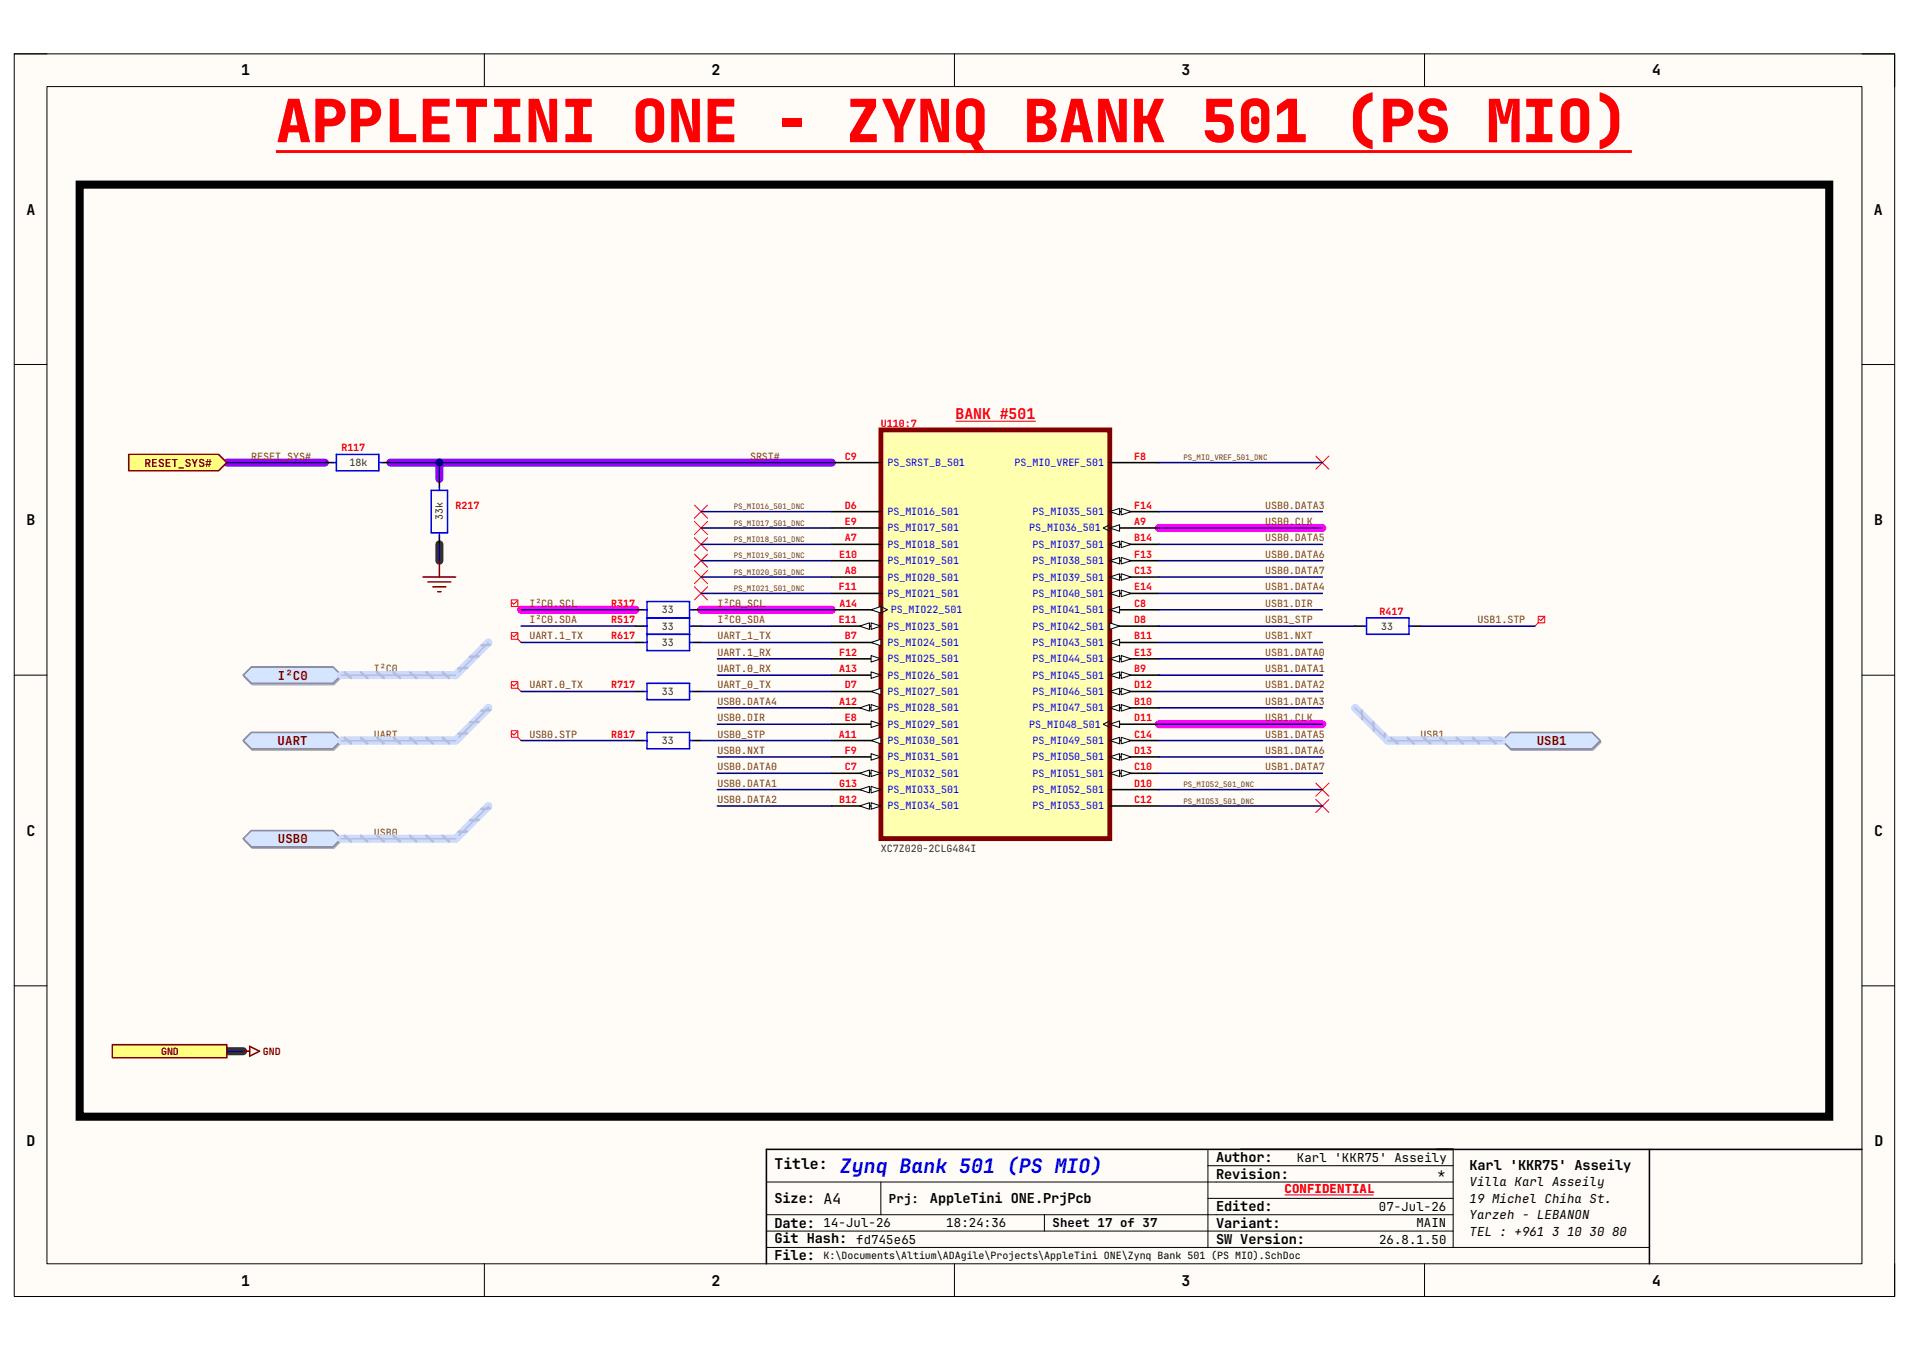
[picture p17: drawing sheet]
<svg xmlns="http://www.w3.org/2000/svg" width="420mm" height="297mm" viewBox="0 0 420 297" stroke-linecap="round" stroke-linejoin="round" font-family="sans-serif">
<defs><g id="words">
<text font-size="13.1" fill="#f00" x="60.7" y="31.3">APPLETINI ONE - ZYNQ BANK 501 (PS MIO)</text>
<text font-size="4.4" fill="#00f" x="184.8" y="258">Zynq Bank 501 (PS MIO)</text>
<g font-size="3.3">
<text x="53" y="16.6">1</text>
<text x="156.5" y="16.6">2</text>
<text x="260" y="16.6">3</text>
<text x="363.5" y="16.6">4</text>
<text x="5.8" y="47.2">A</text>
<text x="412.3" y="47.2">A</text>
<text x="5.8" y="115.5">B</text>
<text x="412.3" y="115.5">B</text>
<text x="5.8" y="183.9">C</text>
<text x="412.3" y="183.9">C</text>
<text x="5.8" y="252.2">D</text>
<text x="170.4" y="257.3">Title:</text>
<text x="412.4" y="252.2">D</text>
<text x="53" y="282.8">1</text>
<text x="156.5" y="282.8">2</text>
<text x="260" y="282.8">3</text>
<text x="363.5" y="282.8">4</text>
</g>
<text font-size="3.3" fill="#f00" x="210.2" y="92.2">BANK #501</text>
<g font-size="3">
<text x="267.5" y="255.7">Author:</text>
<text x="323.3" y="257.3">Karl 'KKR75' Asseily</text>
<text x="267.5" y="259.3">Revision:</text>
<text x="170.4" y="264.7">Size: A4</text>
<text x="204.6" y="264.7">AppleTini ONE.PrjPcb</text>
<text x="267.5" y="266.5">Edited:</text>
<text x="170.4" y="270.1">Date: 14-Jul-26</text>
<text x="170.4" y="273.6">Git Hash:</text>
<text x="267.5" y="273.7">SW Version:</text>
<text x="267.5" y="270.1">Variant:</text>
<text x="170.4" y="277.2">File:</text>
</g>
<g font-size="2.7" fill="#800000">
<text x="61.1" y="149.5">I²C0</text>
<text x="61.1" y="163.9">UART</text>
<text x="338.1" y="163.9">USB1</text>
<text x="61.1" y="185.5">USB0</text>
</g>
<g font-size="2.7">
<text x="285.3" y="255.7">Karl 'KKR75' Asseily</text>
<text x="316.4" y="259.2">*</text>
<text x="323.3" y="261">Villa Karl Asseily</text>
<text x="195.6" y="264.6">Prj:</text>
<text x="303.4" y="266.4">07-Jul-26</text>
<text x="323.3" y="264.6">19 Michel Chiha St.</text>
<text x="323.3" y="268.2">Yarzeh - LEBANON</text>
<text x="188.4" y="273.6">fd745e65</text>
<text x="208.2" y="270">18:24:36</text>
<text x="231.6" y="270">Sheet 17 of 37</text>
<text x="303.4" y="273.6">26.8.1.50</text>
<text x="311.6" y="270">MAIN</text>
<text x="323.3" y="271.8">TEL : +961 3 10 30 80</text>
</g>
<text font-size="2.7" fill="#f00" x="282.6" y="262.5">CONFIDENTIAL</text>
<text font-size="2.5" fill="#800000" x="31.8" y="102.7">RESET_SYS#</text>
<g font-size="2.2" fill="#f00">
<text x="193.8" y="93.9">U110:7</text>
<text x="75.1" y="99.3">R117</text>
<text x="185.9" y="101.1">C9</text>
<text x="249.6" y="101.1">F8</text>
<text x="100.2" y="111.9">R217</text>
<text x="185.9" y="111.9">D6</text>
<text x="249.6" y="111.9">F14</text>
<text x="185.9" y="119.1">A7</text>
<text x="185.9" y="115.5">E9</text>
<text x="249.6" y="115.5">A9</text>
<text x="249.6" y="119.1">B14</text>
<text x="184.6" y="122.7">E10</text>
<text x="249.6" y="122.7">F13</text>
<text x="184.6" y="129.9">F11</text>
<text x="185.9" y="126.3">A8</text>
<text x="249.6" y="126.3">C13</text>
<text x="249.6" y="129.9">E14</text>
<text x="134.5" y="133.5">R317</text>
<text x="134.5" y="137.1">R517</text>
<text x="184.6" y="137.1">E11</text>
<text x="184.7" y="133.5">A14</text>
<text x="249.6" y="133.5">C8</text>
<text x="249.6" y="137.1">D8</text>
<text x="303.5" y="135.3">R417</text>
<text x="134.5" y="140.7">R617</text>
<text x="185.9" y="140.7">B7</text>
<text x="249.6" y="140.7">B11</text>
<text x="184.6" y="147.9">A13</text>
<text x="184.6" y="144.3">F12</text>
<text x="249.6" y="144.3">E13</text>
<text x="249.6" y="147.9">B9</text>
<text x="134.5" y="151.5">R717</text>
<text x="184.6" y="155.1">A12</text>
<text x="185.9" y="151.5">D7</text>
<text x="249.6" y="151.5">D12</text>
<text x="249.6" y="155.1">B10</text>
<text x="185.9" y="158.7">E8</text>
<text x="249.6" y="158.7">D11</text>
<text x="134.5" y="162.3">R817</text>
<text x="184.6" y="162.3">A11</text>
<text x="185.9" y="165.9">F9</text>
<text x="249.6" y="162.3">C14</text>
<text x="249.6" y="165.9">D13</text>
<text x="184.6" y="173.1">G13</text>
<text x="185.9" y="169.5">C7</text>
<text x="249.6" y="169.5">C10</text>
<text x="249.6" y="173.1">D10</text>
<text x="184.6" y="176.7">B12</text>
<text x="249.6" y="176.7">C12</text>
</g>
<g font-size="2.2" fill="#783f04">
<text x="55.3" y="101.1">RESET_SYS#</text>
<text x="165" y="101.1">SRST#</text>
<text x="278.3" y="111.9">USB0.DATA3</text>
<text x="278.3" y="119.1">USB0.DATA5</text>
<text x="278.3" y="115.5">USB0.CLK</text>
<text x="278.3" y="122.7">USB0.DATA6</text>
<text x="278.3" y="126.3">USB0.DATA7</text>
<text x="278.3" y="129.9">USB1.DATA4</text>
<text x="116.5" y="133.5">I²C0.SCL</text>
<text x="116.5" y="137.1">I²C0.SDA</text>
<text x="157.8" y="133.5">I²C0_SCL</text>
<text x="157.8" y="137.1">I²C0_SDA</text>
<text x="278.3" y="133.5">USB1.DIR</text>
<text x="278.3" y="137.1">USB1_STP</text>
<text x="325.1" y="137.1">USB1.STP</text>
<text x="116.5" y="140.7">UART.1_TX</text>
<text x="157.8" y="140.7">UART_1_TX</text>
<text x="278.3" y="140.7">USB1.NXT</text>
<text x="82.3" y="147.9">I²C0</text>
<text x="157.8" y="144.3">UART.1_RX</text>
<text x="157.8" y="147.9">UART.0_RX</text>
<text x="278.3" y="144.3">USB1.DATA0</text>
<text x="278.3" y="147.9">USB1.DATA1</text>
<text x="116.5" y="151.5">UART.0_TX</text>
<text x="157.8" y="155.1">USB0.DATA4</text>
<text x="157.8" y="151.5">UART_0_TX</text>
<text x="278.3" y="151.5">USB1.DATA2</text>
<text x="278.3" y="155.1">USB1.DATA3</text>
<text x="157.8" y="158.7">USB0.DIR</text>
<text x="278.3" y="158.7">USB1.CLK</text>
<text x="82.3" y="162.3">UART</text>
<text x="116.5" y="162.3">USB0.STP</text>
<text x="157.8" y="165.9">USB0.NXT</text>
<text x="157.8" y="162.3">USB0_STP</text>
<text x="278.3" y="162.3">USB1.DATA5</text>
<text x="278.3" y="165.9">USB1.DATA6</text>
<text x="312.5" y="162.3">USB1</text>
<text x="157.8" y="169.5">USB0.DATA0</text>
<text x="157.8" y="173.1">USB0.DATA1</text>
<text x="278.3" y="169.5">USB1.DATA7</text>
<text x="157.8" y="176.7">USB0.DATA2</text>
<text x="82.3" y="183.9">USB0</text>
</g>
<g font-size="2.2" fill="#274e13">
<text x="76.9" y="102.6">18k</text>
<text x="97.5" y="114.3" transform="rotate(-90 97.5 114.3)">33k</text>
<text x="145.6" y="134.9">33</text>
<text x="145.6" y="138.5">33</text>
<text x="145.6" y="142.1">33</text>
<text x="303.9" y="138.5">33</text>
<text x="145.6" y="152.9">33</text>
<text x="145.6" y="163.7">33</text>
<text x="193.8" y="187.5">XC7Z020-2CLG484I</text>
</g>
<g font-size="2.2" fill="#00f">
<text x="195.2" y="102.6">PS_SRST_B_501</text>
<text x="223.2" y="102.6">PS_MIO_VREF_501</text>
<text x="195.2" y="113.4">PS_MIO16_501</text>
<text x="227.2" y="113.4">PS_MIO35_501</text>
<text x="195.2" y="116.9">PS_MIO17_501</text>
<text x="226.4" y="116.9">PS_MIO36_501</text>
<text x="195.2" y="120.5">PS_MIO18_501</text>
<text x="195.2" y="124.1">PS_MIO19_501</text>
<text x="227.2" y="124.1">PS_MIO38_501</text>
<text x="227.2" y="120.5">PS_MIO37_501</text>
<text x="195.2" y="127.7">PS_MIO20_501</text>
<text x="195.2" y="131.3">PS_MIO21_501</text>
<text x="227.2" y="127.7">PS_MIO39_501</text>
<text x="227.2" y="131.3">PS_MIO40_501</text>
<text x="196" y="134.9">PS_MIO22_501</text>
<text x="227.2" y="134.9">PS_MIO41_501</text>
<text x="195.2" y="142.1">PS_MIO24_501</text>
<text x="195.2" y="138.5">PS_MIO23_501</text>
<text x="227.2" y="138.5">PS_MIO42_501</text>
<text x="227.2" y="142.1">PS_MIO43_501</text>
<text x="195.2" y="149.3">PS_MIO26_501</text>
<text x="195.2" y="145.7">PS_MIO25_501</text>
<text x="227.2" y="145.7">PS_MIO44_501</text>
<text x="227.2" y="149.3">PS_MIO45_501</text>
<text x="195.2" y="152.9">PS_MIO27_501</text>
<text x="227.2" y="152.9">PS_MIO46_501</text>
<text x="195.2" y="156.5">PS_MIO28_501</text>
<text x="195.2" y="160.1">PS_MIO29_501</text>
<text x="226.4" y="160.1">PS_MIO48_501</text>
<text x="227.2" y="156.5">PS_MIO47_501</text>
<text x="195.2" y="163.7">PS_MIO30_501</text>
<text x="195.2" y="167.3">PS_MIO31_501</text>
<text x="227.2" y="163.7">PS_MIO49_501</text>
<text x="227.2" y="167.3">PS_MIO50_501</text>
<text x="195.2" y="170.9">PS_MIO32_501</text>
<text x="227.2" y="170.9">PS_MIO51_501</text>
<text x="195.2" y="178.1">PS_MIO34_501</text>
<text x="195.2" y="174.5">PS_MIO33_501</text>
<text x="227.2" y="174.5">PS_MIO52_501</text>
<text x="227.2" y="178.1">PS_MIO53_501</text>
</g>
<g font-size="2.2" fill="#800000">
<text x="35.4" y="232.1">GND</text>
<text x="57.8" y="232.1">GND</text>
</g>
<text font-size="2.2" x="181.2" y="277">K:\Documents\Altium\ADAgile\Projects\AppleTini ONE\Zynq Bank 501 (PS MIO).SchDoc</text>
<g font-size="1.7" fill="#783f04">
<text x="260.3" y="101.3">PS_MIO_VREF_501_DNC</text>
<text x="161.4" y="112.1">PS_MIO16_501_DNC</text>
<text x="161.4" y="115.7">PS_MIO17_501_DNC</text>
<text x="161.4" y="119.3">PS_MIO18_501_DNC</text>
<text x="161.4" y="122.9">PS_MIO19_501_DNC</text>
<text x="161.4" y="126.4">PS_MIO20_501_DNC</text>
<text x="161.4" y="130">PS_MIO21_501_DNC</text>
<text x="260.3" y="173.2">PS_MIO52_501_DNC</text>
<text x="260.3" y="176.8">PS_MIO53_501_DNC</text>
</g>
</g></defs>
<path d="M3.1 11.9h413.7v273.3h-413.7z" fill-rule="evenodd" fill="#fffcf8"/>
<path d="M3.1 11.9h413.7v273.3h-413.7z" fill="none" stroke="#000" stroke-width=".22"/>
<path d="M10.3 19h399.3v259h-399.3z" fill-rule="evenodd" fill="#fffcf8"/>
<g fill="none" stroke="#000" stroke-width=".22">
<path d="M3.1 11.8h7.2M10.3 19h399.3v259h-399.3zM106.6 11.8v7.2M210 11.8v7.2M313.4 11.8v7.2M409.6 11.9h7.2v7.1M3.1 80.2h7.2M409.6 80.2h7.2M3.1 148.5h7.2M409.6 148.5h7.2M3.1 216.9h7.2M409.6 216.9h7.2"/>
<path d="M265.7 256.5h54M265.7 252.9v21.5M319.7 252.9v21.5M106.6 278v7.2M168.6 260.1h151.1M168.6 270.8h151.1M168.6 267.3h151.1M168.6 274.4h194.3M193.8 260.1v7.2M210 278v7.2M229.8 267.3v3.5M265.7 263.7h54"/>
<path d="M313.4 278v7.2M416.8 278v7.2"/>
</g>
<path d="M49.9 101.8h21.6M85.9 101.8h97.1M96.7 101.8v3.6" fill="none" stroke="#90f" stroke-width="1.8"/>
<path d="M96.7 119.8v3.6M49.9 231.3h3.6" fill="none" stroke="#333" stroke-width="1.8"/>
<path d="M255 116.2h35.9M114.7 134.1h25.1M154.2 134.2h28.8M255 159.3h35.9" fill="none" stroke="#f0f" stroke-width="1.8"/>
<path d="M316.1 252.9h93.5M319.7 252.9h-151.1v25.1M362.9 252.9v25.1" fill="none" stroke="#000" stroke-width=".34"/>
<path d="M282.6 262.9h19.6" fill="none" stroke="#f00" stroke-width=".22"/>
<path d="M60.7 33.3h298.3" fill="none" stroke="#f00" stroke-width=".64" stroke-linecap="butt"/>
<path d="M17.5 40.6h384.9v205.1h-384.9z" fill="none" stroke="#000" stroke-width="1.8"/>
<path d="M193.8 94.6h50.4v89.9h-50.4z" fill-rule="evenodd" fill="#ffffb0"/>
<path d="M193.8 94.6h50.4v89.9h-50.4z" fill="none" stroke="#800000" stroke-width="1.1"/>
<path d="M183 101.8h10.8M183 112.6h10.8M183 119.8h10.8M244.2 101.8h10.8M183 127h10.8M183 134.2h10.8" fill="none" stroke="#000" stroke-width=".34"/>
<path d="M210.2 92.7h17.7" fill="none" stroke="#f00" stroke-width=".22"/>
<path d="M191.6 134.2l2.2-.8v1.5z" fill="#f8fcff"/>
<path d="M191.6 134.2l2.2-.8v1.5zM193.8 133.4l1.4 .8-1.4 .7" fill="none" stroke="#000" stroke-width=".22"/>
<path d="M183 141.4h10.8" fill="none" stroke="#000" stroke-width=".34"/>
<path d="M191.6 141.4l2.2-.8v1.5z" fill="#f8fcff"/>
<path d="M191.6 141.4l2.2-.8v1.5z" fill="none" stroke="#000" stroke-width=".22"/>
<path d="M183 148.5h10.8" fill="none" stroke="#000" stroke-width=".34"/>
<path d="M191.6 147.8l2.2 .7-2.2 .8z" fill="#f8fcff"/>
<path d="M191.6 147.8l2.2 .7-2.2 .8z" fill="none" stroke="#000" stroke-width=".22"/>
<path d="M183 155.7h10.8" fill="none" stroke="#000" stroke-width=".34"/>
<path d="M191.6 155l2.2 .7-2.2 .8z" fill="#f8fcff"/>
<path d="M191.6 155l2.2 .7-2.2 .8z" fill="none" stroke="#000" stroke-width=".22"/>
<path d="M189.1 155.7l2.2-.7v1.5z" fill="#f8fcff"/>
<path d="M189.1 155.7l2.2-.7v1.5z" fill="none" stroke="#000" stroke-width=".22"/>
<path d="M183 162.9h10.8" fill="none" stroke="#000" stroke-width=".34"/>
<path d="M191.6 162.9l2.2-.7v1.5z" fill="#f8fcff"/>
<path d="M191.6 162.9l2.2-.7v1.5z" fill="none" stroke="#000" stroke-width=".22"/>
<path d="M183 116.2h10.8M183 123.4h10.8M183 170.1h10.8" fill="none" stroke="#000" stroke-width=".34"/>
<path d="M191.6 169.4l2.2 .7-2.2 .7z" fill="#f8fcff"/>
<path d="M191.6 169.4l2.2 .7-2.2 .7z" fill="none" stroke="#000" stroke-width=".22"/>
<path d="M189.1 170.1l2.2-.7v1.4z" fill="#f8fcff"/>
<path d="M189.1 170.1l2.2-.7v1.4z" fill="none" stroke="#000" stroke-width=".22"/>
<path d="M183 177.3h10.8" fill="none" stroke="#000" stroke-width=".34"/>
<path d="M191.6 176.6l2.2 .7-2.2 .7z" fill="#f8fcff"/>
<path d="M191.6 176.6l2.2 .7-2.2 .7z" fill="none" stroke="#000" stroke-width=".22"/>
<path d="M189.1 177.3l2.2-.7v1.4z" fill="#f8fcff"/>
<path d="M189.1 177.3l2.2-.7v1.4z" fill="none" stroke="#000" stroke-width=".22"/>
<path d="M244.2 116.2h10.8" fill="none" stroke="#000" stroke-width=".34"/>
<path d="M244.2 116.2l2.1-.8v1.5z" fill="#f8fcff"/>
<path d="M244.2 116.2l2.1-.8v1.5zM244.2 115.4l-1.5 .8 1.5 .7" fill="none" stroke="#000" stroke-width=".22"/>
<path d="M244.2 123.4h10.8" fill="none" stroke="#000" stroke-width=".34"/>
<path d="M244.2 123.4l2.1-.8v1.5z" fill="#f8fcff"/>
<path d="M244.2 123.4l2.1-.8v1.5z" fill="none" stroke="#000" stroke-width=".22"/>
<path d="M246.7 122.6l2.1 .8-2.1 .7z" fill="#f8fcff"/>
<path d="M246.7 122.6l2.1 .8-2.1 .7z" fill="none" stroke="#000" stroke-width=".22"/>
<path d="M183 130.6h10.8M183 137.8h10.8" fill="none" stroke="#000" stroke-width=".34"/>
<path d="M191.6 137l2.2 .8-2.2 .7z" fill="#f8fcff"/>
<path d="M191.6 137l2.2 .8-2.2 .7z" fill="none" stroke="#000" stroke-width=".22"/>
<path d="M189.1 137.8l2.2-.8v1.5z" fill="#f8fcff"/>
<path d="M189.1 137.8l2.2-.8v1.5z" fill="none" stroke="#000" stroke-width=".22"/>
<path d="M183 144.9h10.8" fill="none" stroke="#000" stroke-width=".34"/>
<path d="M191.6 144.2l2.2 .7-2.2 .8z" fill="#f8fcff"/>
<path d="M191.6 144.2l2.2 .7-2.2 .8z" fill="none" stroke="#000" stroke-width=".22"/>
<path d="M183 152.1h10.8" fill="none" stroke="#000" stroke-width=".34"/>
<path d="M191.6 152.1l2.2-.7v1.5z" fill="#f8fcff"/>
<path d="M191.6 152.1l2.2-.7v1.5z" fill="none" stroke="#000" stroke-width=".22"/>
<path d="M183 159.3h10.8" fill="none" stroke="#000" stroke-width=".34"/>
<path d="M191.6 158.6l2.2 .7-2.2 .8z" fill="#f8fcff"/>
<path d="M191.6 158.6l2.2 .7-2.2 .8z" fill="none" stroke="#000" stroke-width=".22"/>
<path d="M183 166.5h10.8" fill="none" stroke="#000" stroke-width=".34"/>
<path d="M191.6 165.8l2.2 .7-2.2 .7z" fill="#f8fcff"/>
<path d="M191.6 165.8l2.2 .7-2.2 .7z" fill="none" stroke="#000" stroke-width=".22"/>
<path d="M183 173.7h10.8" fill="none" stroke="#000" stroke-width=".34"/>
<path d="M191.6 173l2.2 .7-2.2 .7z" fill="#f8fcff"/>
<path d="M191.6 173l2.2 .7-2.2 .7z" fill="none" stroke="#000" stroke-width=".22"/>
<path d="M189.1 173.7l2.2-.7v1.4z" fill="#f8fcff"/>
<path d="M189.1 173.7l2.2-.7v1.4z" fill="none" stroke="#000" stroke-width=".22"/>
<path d="M244.2 112.6h10.8" fill="none" stroke="#000" stroke-width=".34"/>
<path d="M244.2 112.6l2.1-.8v1.5z" fill="#f8fcff"/>
<path d="M244.2 112.6l2.1-.8v1.5z" fill="none" stroke="#000" stroke-width=".22"/>
<path d="M246.7 111.8l2.1 .8-2.1 .7z" fill="#f8fcff"/>
<path d="M246.7 111.8l2.1 .8-2.1 .7z" fill="none" stroke="#000" stroke-width=".22"/>
<path d="M244.2 119.8h10.8" fill="none" stroke="#000" stroke-width=".34"/>
<path d="M244.2 119.8l2.1-.8v1.5z" fill="#f8fcff"/>
<path d="M244.2 119.8l2.1-.8v1.5z" fill="none" stroke="#000" stroke-width=".22"/>
<path d="M246.7 119l2.1 .8-2.1 .7z" fill="#f8fcff"/>
<path d="M246.7 119l2.1 .8-2.1 .7z" fill="none" stroke="#000" stroke-width=".22"/>
<path d="M244.2 127h10.8" fill="none" stroke="#000" stroke-width=".34"/>
<path d="M244.2 127l2.1-.8v1.5z" fill="#f8fcff"/>
<path d="M244.2 127l2.1-.8v1.5z" fill="none" stroke="#000" stroke-width=".22"/>
<path d="M246.7 126.2l2.1 .8-2.1 .7z" fill="#f8fcff"/>
<path d="M246.7 126.2l2.1 .8-2.1 .7z" fill="none" stroke="#000" stroke-width=".22"/>
<path d="M244.2 130.6h10.8" fill="none" stroke="#000" stroke-width=".34"/>
<path d="M244.2 130.6l2.1-.8v1.5z" fill="#f8fcff"/>
<path d="M244.2 130.6l2.1-.8v1.5z" fill="none" stroke="#000" stroke-width=".22"/>
<path d="M246.7 129.8l2.1 .8-2.1 .7z" fill="#f8fcff"/>
<path d="M246.7 129.8l2.1 .8-2.1 .7z" fill="none" stroke="#000" stroke-width=".22"/>
<path d="M244.2 134.2h10.8" fill="none" stroke="#000" stroke-width=".34"/>
<path d="M244.2 134.2l2.1-.8v1.5z" fill="#f8fcff"/>
<path d="M244.2 134.2l2.1-.8v1.5z" fill="none" stroke="#000" stroke-width=".22"/>
<path d="M244.2 137.8h10.8" fill="none" stroke="#000" stroke-width=".34"/>
<path d="M244.2 137l2.1 .8-2.1 .7z" fill="#f8fcff"/>
<path d="M244.2 137l2.1 .8-2.1 .7z" fill="none" stroke="#000" stroke-width=".22"/>
<path d="M244.2 141.4h10.8" fill="none" stroke="#000" stroke-width=".34"/>
<path d="M244.2 141.4l2.1-.8v1.5z" fill="#f8fcff"/>
<path d="M244.2 141.4l2.1-.8v1.5z" fill="none" stroke="#000" stroke-width=".22"/>
<path d="M244.2 144.9h10.8" fill="none" stroke="#000" stroke-width=".34"/>
<path d="M244.2 144.9l2.1-.7v1.5z" fill="#f8fcff"/>
<path d="M244.2 144.9l2.1-.7v1.5z" fill="none" stroke="#000" stroke-width=".22"/>
<path d="M246.7 144.2l2.1 .7-2.1 .8z" fill="#f8fcff"/>
<path d="M246.7 144.2l2.1 .7-2.1 .8z" fill="none" stroke="#000" stroke-width=".22"/>
<path d="M244.2 148.5h10.8" fill="none" stroke="#000" stroke-width=".34"/>
<path d="M244.2 148.5l2.1-.7v1.5z" fill="#f8fcff"/>
<path d="M244.2 148.5l2.1-.7v1.5z" fill="none" stroke="#000" stroke-width=".22"/>
<path d="M246.7 147.8l2.1 .7-2.1 .8z" fill="#f8fcff"/>
<path d="M246.7 147.8l2.1 .7-2.1 .8z" fill="none" stroke="#000" stroke-width=".22"/>
<path d="M244.2 152.1h10.8" fill="none" stroke="#000" stroke-width=".34"/>
<path d="M244.2 152.1l2.1-.7v1.5z" fill="#f8fcff"/>
<path d="M244.2 152.1l2.1-.7v1.5z" fill="none" stroke="#000" stroke-width=".22"/>
<path d="M246.7 151.4l2.1 .7-2.1 .8z" fill="#f8fcff"/>
<path d="M246.7 151.4l2.1 .7-2.1 .8z" fill="none" stroke="#000" stroke-width=".22"/>
<path d="M244.2 155.7h10.8" fill="none" stroke="#000" stroke-width=".34"/>
<path d="M244.2 155.7l2.1-.7v1.5z" fill="#f8fcff"/>
<path d="M244.2 155.7l2.1-.7v1.5z" fill="none" stroke="#000" stroke-width=".22"/>
<path d="M246.7 155l2.1 .7-2.1 .8z" fill="#f8fcff"/>
<path d="M246.7 155l2.1 .7-2.1 .8z" fill="none" stroke="#000" stroke-width=".22"/>
<path d="M244.2 159.3h10.8" fill="none" stroke="#000" stroke-width=".34"/>
<path d="M244.2 159.3l2.1-.7v1.5z" fill="#f8fcff"/>
<path d="M244.2 159.3l2.1-.7v1.5zM244.2 158.6l-1.5 .7 1.5 .8" fill="none" stroke="#000" stroke-width=".22"/>
<path d="M244.2 162.9h10.8" fill="none" stroke="#000" stroke-width=".34"/>
<path d="M244.2 162.9l2.1-.7v1.5z" fill="#f8fcff"/>
<path d="M244.2 162.9l2.1-.7v1.5z" fill="none" stroke="#000" stroke-width=".22"/>
<path d="M246.7 162.2l2.1 .7-2.1 .8z" fill="#f8fcff"/>
<path d="M246.7 162.2l2.1 .7-2.1 .8z" fill="none" stroke="#000" stroke-width=".22"/>
<path d="M244.2 166.5h10.8" fill="none" stroke="#000" stroke-width=".34"/>
<path d="M244.2 166.5l2.1-.7v1.4z" fill="#f8fcff"/>
<path d="M244.2 166.5l2.1-.7v1.4z" fill="none" stroke="#000" stroke-width=".22"/>
<path d="M246.7 165.8l2.1 .7-2.1 .7z" fill="#f8fcff"/>
<path d="M246.7 165.8l2.1 .7-2.1 .7z" fill="none" stroke="#000" stroke-width=".22"/>
<path d="M244.2 170.1h10.8" fill="none" stroke="#000" stroke-width=".34"/>
<path d="M244.2 170.1l2.1-.7v1.4z" fill="#f8fcff"/>
<path d="M244.2 170.1l2.1-.7v1.4z" fill="none" stroke="#000" stroke-width=".22"/>
<path d="M246.7 169.4l2.1 .7-2.1 .7z" fill="#f8fcff"/>
<path d="M246.7 169.4l2.1 .7-2.1 .7z" fill="none" stroke="#000" stroke-width=".22"/>
<path d="M71.5 101.8h1.8M84.1 101.8h1.8M96.7 105.4v1.8M96.7 118v1.8M244.2 173.7h10.8M244.2 177.3h10.8" fill="none" stroke="#000" stroke-width=".34"/>
<path d="M74 100h9.4v3.6h-9.4zM73.3 101.8h.7M83.4 101.8h.7M94.9 107.9h3.6v9.3h-3.6zM96.7 107.2v.7M96.7 117.2v.8" fill="none" stroke="#00f" stroke-width=".34"/>
<path d="M28.3 100h19.8l1.8 1.8-1.8 1.8h-19.8z" fill-rule="evenodd" fill="#ffff80"/>
<path d="M28.3 100h19.8l1.8 1.8-1.8 1.8h-19.8zM93.1 127h7.2M94.1 128h5.1M95.2 129.1h2.9M96.3 130.2h.7M96.7 123.4v3.6" fill="none" stroke="#800000" stroke-width=".34"/>
<path d="M53.7 148.9l1.8-1.8h18l1.8 1.8-1.8 1.8h-18z" fill-rule="evenodd" fill="#bac0ca"/>
<path d="M53.7 148.9l1.8-1.8h18l1.8 1.8-1.8 1.8h-18z" fill="none" stroke="#a6acb6" stroke-width=".22"/>
<path d="M55.3 146.7h18l1.8 1.8-1.8 1.8h-18l-1.8-1.8z" fill-rule="evenodd" fill="#d5e4ff"/>
<path d="M55.3 146.7h18l1.8 1.8-1.8 1.8h-18l-1.8-1.8z" fill="none" stroke="#71809b" stroke-width=".34"/>
<path d="M139.8 134.1h1.8M139.8 137.7h1.8M152.4 134.1h1.8M152.4 137.7h1.8" fill="none" stroke="#000" stroke-width=".34"/>
<path d="M141.6 134.1h.8M141.6 137.7h.8M142.4 132.3h9.3v7.2h-9.3zM142.4 135.9h9.3M151.7 134.1h.7M151.7 137.7h.7" fill="none" stroke="#00f" stroke-width=".34"/>
<path d="M53.7 184.9l1.8-1.8h18l1.8 1.8-1.8 1.8h-18z" fill-rule="evenodd" fill="#bac0ca"/>
<path d="M53.7 184.9l1.8-1.8h18l1.8 1.8-1.8 1.8h-18z" fill="none" stroke="#a6acb6" stroke-width=".22"/>
<path d="M53.5 184.5l1.8-1.8h18l1.8 1.8-1.8 1.8h-18z" fill-rule="evenodd" fill="#d5e4ff"/>
<path d="M53.5 184.5l1.8-1.8h18l1.8 1.8-1.8 1.8h-18z" fill="none" stroke="#71809b" stroke-width=".34"/>
<path d="M139.8 162.9h1.8M152.4 162.9h1.8" fill="none" stroke="#000" stroke-width=".34"/>
<path d="M141.6 162.9h.8M142.4 161.1h9.3v3.6h-9.3zM151.7 162.9h.7" fill="none" stroke="#00f" stroke-width=".34"/>
<path d="M112.5 132h1.4v1.4h-1.4zM113.8 132.2l-.8 .8-.3-.4M113.9 133.4l.8 .7M112.5 160.8h1.4v1.4h-1.4zM113.8 161l-.8 .7-.3-.3M113.9 162.2l.8 .7" fill="none" stroke="#f00" stroke-width=".22"/>
<path d="M24.7 229.8h25.2v2.9h-25.2z" fill-rule="evenodd" fill="#ffff80"/>
<path d="M24.7 229.8h25.2v2.9h-25.2zM53.5 231.3h1.4M54.9 230.2l2.2 1.1-2.2 1.1z" fill="none" stroke="#800000" stroke-width=".34"/>
<path d="M289.5 100.3l2.9 2.9M292.4 100.3l-2.9 2.9" fill="none" stroke="#f00" stroke-width=".22"/>
<path d="M53.7 163.3l1.8-1.8h18l1.8 1.8-1.8 1.8h-18z" fill-rule="evenodd" fill="#bac0ca"/>
<path d="M53.7 163.3l1.8-1.8h18l1.8 1.8-1.8 1.8h-18z" fill="none" stroke="#a6acb6" stroke-width=".22"/>
<path d="M53.5 162.9l1.8-1.8h18l1.8 1.8-1.8 1.8h-18z" fill-rule="evenodd" fill="#d5e4ff"/>
<path d="M53.5 162.9l1.8-1.8h18l1.8 1.8-1.8 1.8h-18z" fill="none" stroke="#71809b" stroke-width=".34"/>
<path d="M330.7 163.3l1.8-1.8h18l1.8 1.8-1.8 1.8h-18z" fill-rule="evenodd" fill="#bac0ca"/>
<path d="M330.7 163.3l1.8-1.8h18l1.8 1.8-1.8 1.8h-18z" fill="none" stroke="#a6acb6" stroke-width=".22"/>
<path d="M330.5 162.9l1.8-1.8h18l1.8 1.8-1.8 1.8h-18z" fill-rule="evenodd" fill="#d5e4ff"/>
<path d="M330.5 162.9l1.8-1.8h18l1.8 1.8-1.8 1.8h-18z" fill="none" stroke="#71809b" stroke-width=".34"/>
<path d="M298.1 137.8h1.8M310.7 137.8h1.8M139.8 152.1h1.8M139.8 141.3h1.8M152.4 152.1h1.8M152.4 141.3h1.8" fill="none" stroke="#000" stroke-width=".34"/>
<path d="M142.4 139.5h9.3v3.6h-9.3zM299.9 137.8h.7M300.6 136h9.4v3.6h-9.4zM310 137.8h.7M141.6 152.1h.8M141.6 141.3h.8M142.4 150.3h9.3v3.6h-9.3zM151.7 152.1h.7M151.7 141.3h.7" fill="none" stroke="#00f" stroke-width=".34"/>
<g fill="none" stroke="#f00" stroke-width=".22">
<path d="M152.8 111.1l2.9 2.9M152.8 114.7l2.9 2.9M152.8 118.3l2.9 2.9M155.7 111.1l-2.9 2.9M155.7 114.7l-2.9 2.9M155.7 118.3l-2.9 2.9M112.5 139.2h1.4v1.4h-1.4zM113.8 139.4l-.8 .7-.3-.3M152.8 121.9l2.9 2.9M152.8 125.5l2.9 2.9M152.8 129.1l2.9 2.9M155.7 121.9l-2.9 2.9"/>
<path d="M155.7 125.5l-2.9 2.9M155.7 129.1l-2.9 2.9M338.4 135.6h1.5v1.4h-1.5zM338.4 137l-.7 .8M339.7 135.8l-.7 .7-.4-.3M112.5 150h1.4v1.4h-1.4zM113.8 150.2l-.8 .7-.3-.3M113.9 140.6l.8 .7M113.9 151.4l.8 .7M289.5 172.3l2.9 2.9M289.5 175.9l2.9 2.9M292.4 172.3l-2.9 2.9"/>
<path d="M292.4 175.9l-2.9 2.9"/>
</g>
<path d="M96.7 101.8v3.6" fill="none" stroke="#000080" stroke-width=".34"/>
<circle cx="96.7" cy="101.8" r=".72" fill="#000080"/>
<circle cx="96.7" cy="101.8" r=".72" fill="none" stroke="#000080" stroke-width=".22"/>
<path d="M85.9 101.8h97.1M96.7 119.8v3.6" fill="none" stroke="#000080" stroke-width=".34"/>
<circle cx="96.7" cy="101.8" r=".72" fill="#000080"/>
<circle cx="96.7" cy="101.8" r=".72" fill="none" stroke="#000080" stroke-width=".22"/>
<g fill="none" stroke="#000080" stroke-width=".34">
<path d="M49.9 101.8h21.6M154.2 119.8h28.8M154.2 116.2h28.8M154.2 112.6h28.8M255 119.8h35.9M255 116.2h35.9M255 112.6h35.9M255 101.8h35.9M114.7 134.1h25.1M114.7 137.7h25.1M154.2 134.2h28.8M154.2 127h28.8"/>
<path d="M154.2 123.4h28.8M154.2 137.8h28.8M154.2 130.6h28.8M255 134.2h35.9M255 127h35.9M255 123.4h35.9M255 137.8h43.1M255 130.6h35.9M312.5 137.8h25.2M114.7 141.3h25.1M114.7 152.1h25.1M154.2 141.4h28.8"/>
<path d="M154.2 152.1h28.8M157.8 159.3h25.2M157.8 155.7h25.2M157.8 144.9h25.2M157.8 148.5h25.2M255 159.3h35.9M255 155.7h35.9M255 144.9h35.9M255 148.5h35.9M255 141.4h35.9M255 152.1h35.9M114.7 162.9h25.1"/>
<path d="M154.2 162.9h28.8M157.8 177.3h25.2M157.8 173.7h25.2M157.8 170.1h25.2M157.8 166.5h25.2M255 162.9h35.9M255 177.3h35.9M255 173.7h35.9M255 170.1h35.9M255 166.5h35.9M49.9 231.3h3.6"/>
</g>
<path d="M107.5 141.3l-7.2 7.2h-25.2M107.5 155.7l-7.2 7.2h-25.2M298.1 155.7l7.2 7.2h25.2M107.5 177.3l-7.2 7.2h-25.2" fill="none" stroke="#cbdaff" stroke-width="1.8"/>
<g fill="none" stroke="#adbce7" stroke-width=".55">
<path d="M75.8 147.9l1.4 1.3M79.4 147.9l1.4 1.3M83 147.9l1.4 1.3M86.6 147.9l1.4 1.3M90.2 147.9l1.4 1.3M93.8 147.9l1.4 1.3M97.4 147.9l1.4 1.3M102.7 146.9l-1.9 .2M105.3 144.4l-1.9 .1M105.3 158.8l-1.9 .1M107.8 141.9l-1.9 .1M107.8 156.3l-1.9 .1"/>
<path d="M299.6 156.3l.1 1.9M302.1 158.9l.1 1.9M75.8 162.3l1.4 1.3M79.4 162.3l1.4 1.3M83 162.3l1.4 1.3M86.6 162.3l1.4 1.3M90.2 162.3l1.4 1.3M93.8 162.3l1.4 1.3M97.4 162.3l1.4 1.3M102.7 161.3l-1.9 .2M107.8 177.8l-1.9 .2M304.7 161.4l.1 1.9"/>
<path d="M306 162.3l1.5 1.3M309.6 162.3l1.5 1.3M313.2 162.3l1.5 1.3M316.8 162.3l1.5 1.3M320.4 162.3l1.5 1.3M324 162.3l1.5 1.3M327.6 162.3l1.5 1.3M75.8 183.9l1.4 1.2M79.4 183.9l1.4 1.2M83 183.9l1.4 1.2M86.6 183.9l1.4 1.2M90.2 183.9l1.4 1.2"/>
<path d="M93.8 183.9l1.4 1.2M97.4 183.9l1.4 1.2M102.7 182.9l-1.9 .1M105.3 180.4l-1.9 .1"/>
</g>
<path d="M107.5 141.3l-7.2 7.2h-25.2M107.5 155.7l-7.2 7.2h-25.2M298.1 155.7l7.2 7.2h25.2M107.5 177.3l-7.2 7.2h-25.2" fill="none" stroke="#adbce7" stroke-width=".34"/>
<use href="#words"/>
</svg>
